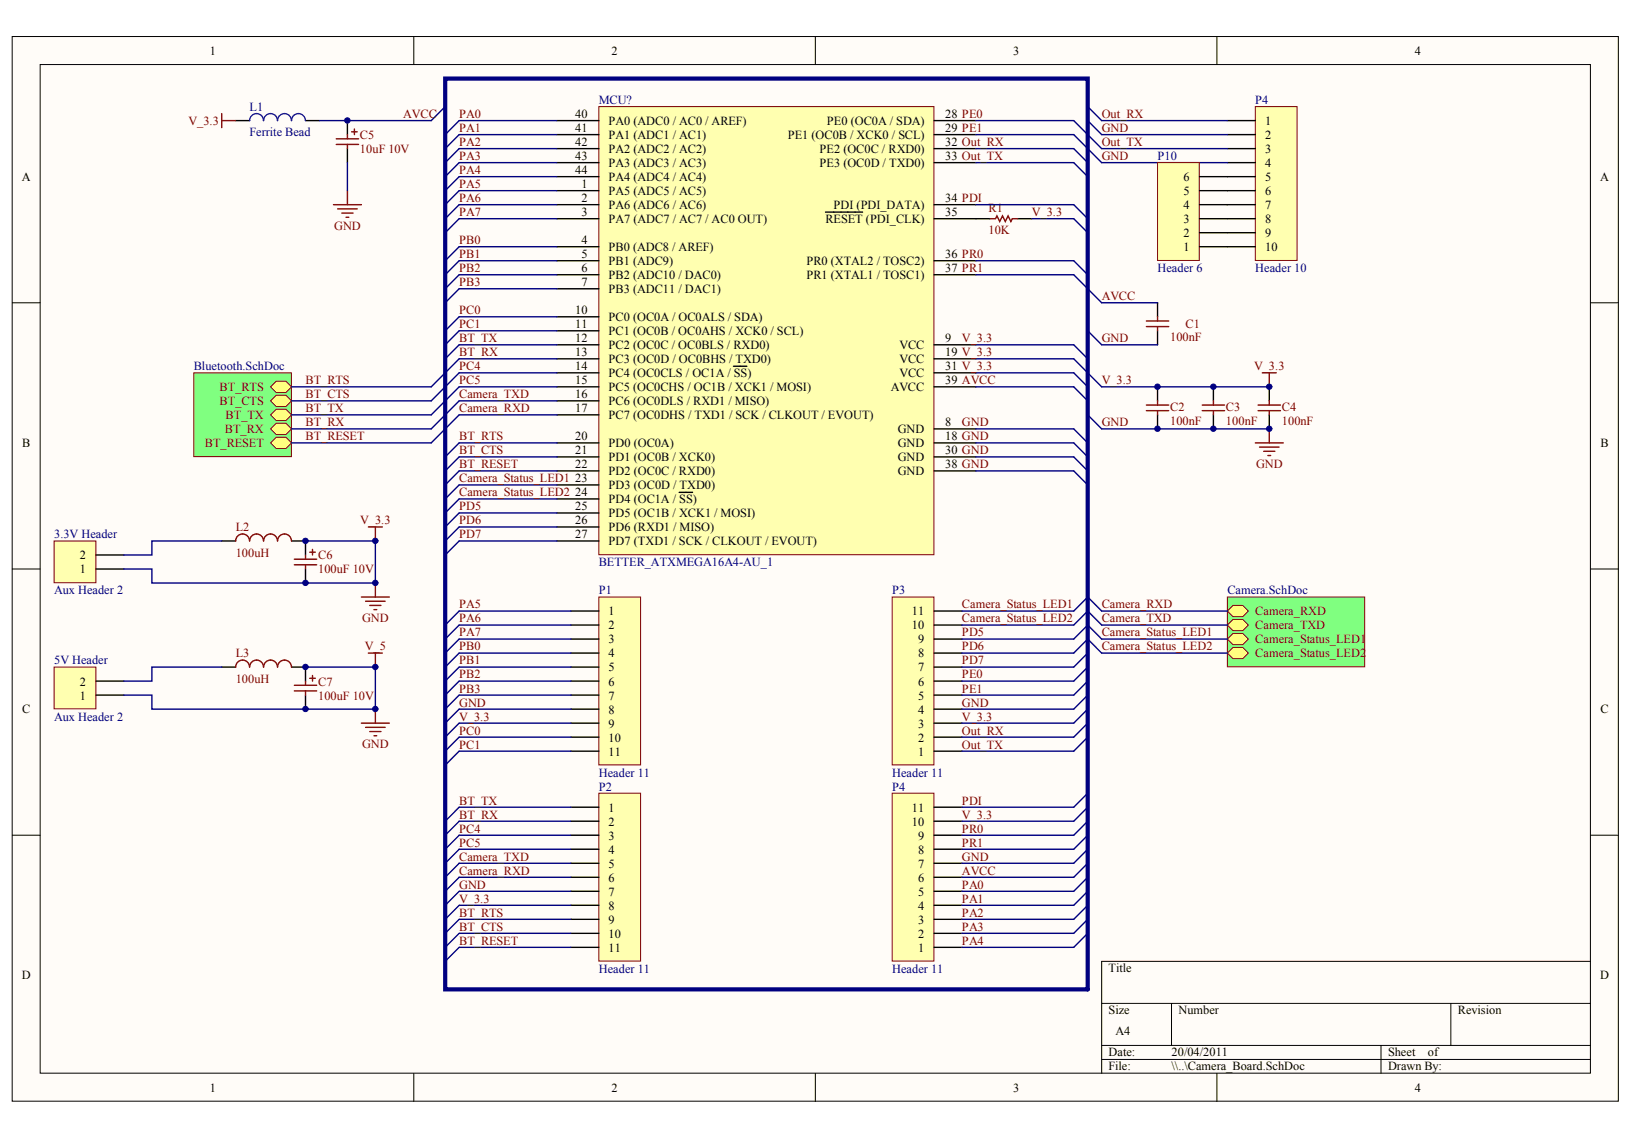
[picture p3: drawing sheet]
<svg xmlns="http://www.w3.org/2000/svg" width="289mm" height="201mm" viewBox="0 0 289 201" stroke-linecap="round" stroke-linejoin="round" font-family="sans-serif">
<defs><g id="words">
<g font-size="2.2">
<text x="37" y="9.7">1</text>
<text x="107.9" y="9.7">2</text>
<text x="178.7" y="9.7">3</text>
<text x="249.5" y="9.7">4</text>
<text x="101.5" y="20.8">40</text>
<text x="101.5" y="23.3">41</text>
<text x="107.4" y="22">PA0 (ADC0 / AC0 / AREF)</text>
<text x="145.9" y="22">PE0 (OC0A / SDA)</text>
<text x="166.7" y="20.8">28 PE0</text>
<text x="166.7" y="23.3">29 PE1</text>
<text x="223.1" y="22">1</text>
<text x="101.5" y="25.8">42</text>
<text x="101.5" y="28.2">43</text>
<text x="107.4" y="24.5">PA1 (ADC1 / AC1)</text>
<text x="107.4" y="27">PA2 (ADC2 / AC2)</text>
<text x="107.4" y="29.5">PA3 (ADC3 / AC3)</text>
<text x="138.9" y="24.5">PE1 (OC0B / XCK0 / SCL)</text>
<text x="144.6" y="27">PE2 (OC0C / RXD0)</text>
<text x="144.6" y="29.5">PE3 (OC0D / TXD0)</text>
<text x="166.7" y="25.8">32 Out_RX</text>
<text x="166.7" y="28.2">33 Out_TX</text>
<text x="223.1" y="24.5">2</text>
<text x="223.1" y="27">3</text>
<text x="223.1" y="29.5">4</text>
<text x="3.9" y="31.9">A</text>
<text x="101.5" y="30.7">44</text>
<text x="102.5" y="35.6">2</text>
<text x="102.5" y="33.2">1</text>
<text x="107.4" y="34.4">PA5 (ADC5 / AC5)</text>
<text x="107.4" y="31.9">PA4 (ADC4 / AC4)</text>
<text x="166.7" y="35.6">34 PDI</text>
<text x="208.7" y="34.4">5</text>
<text x="208.7" y="31.9">6</text>
<text x="223.1" y="31.9">5</text>
<text x="223.1" y="34.4">6</text>
<text x="282.3" y="31.9">A</text>
<text x="102.5" y="38.1">3</text>
<text x="107.4" y="39.4">PA7 (ADC7 / AC7 / AC0 OUT)</text>
<text x="107.4" y="36.9">PA6 (ADC6 / AC6)</text>
<text x="145.6" y="39.4">RESET (PDI_CLK)</text>
<text x="147" y="36.9">PDI (PDI_DATA)</text>
<text x="166.7" y="38.1">35</text>
<text x="208.7" y="41.8">2</text>
<text x="208.7" y="39.4">3</text>
<text x="208.7" y="36.9">4</text>
<text x="223.1" y="36.9">7</text>
<text x="223.1" y="39.4">8</text>
<text x="223.1" y="41.8">9</text>
<text x="102.5" y="43.1">4</text>
<text x="102.5" y="45.5">5</text>
<text x="107.4" y="44.3">PB0 (ADC8 / AREF)</text>
<text x="107.4" y="46.8">PB1 (ADC9)</text>
<text x="142.2" y="46.8">PR0 (XTAL2 / TOSC2)</text>
<text x="166.7" y="45.5">36 PR0</text>
<text x="208.7" y="44.3">1</text>
<text x="223.1" y="44.3">10</text>
<text x="102.5" y="48">6</text>
<text x="102.5" y="50.5">7</text>
<text x="107.4" y="49.2">PB2 (ADC10 / DAC0)</text>
<text x="107.4" y="51.7">PB3 (ADC11 / DAC1)</text>
<text x="142.2" y="49.2">PR1 (XTAL1 / TOSC1)</text>
<text x="166.7" y="48">37 PR1</text>
<text x="101.5" y="55.4">10</text>
<text x="101.5" y="57.9">11</text>
<text x="107.4" y="56.7">PC0 (OC0A / OC0ALS / SDA)</text>
<text x="107.4" y="59.1">PC1 (OC0B / OC0AHS / XCK0 / SCL)</text>
<text x="101.5" y="60.4">12</text>
<text x="101.5" y="62.8">13</text>
<text x="101.5" y="65.3">14</text>
<text x="107.4" y="61.6">PC2 (OC0C / OC0BLS / RXD0)</text>
<text x="107.4" y="64.1">PC3 (OC0D / OC0BHS / TXD0)</text>
<text x="158.6" y="61.6">VCC</text>
<text x="158.6" y="64.1">VCC</text>
<text x="166.7" y="60.4">9</text>
<text x="166.7" y="62.8">19 V_3.3</text>
<text x="166.7" y="65.3">31 V_3.3</text>
<text x="101.5" y="67.8">15</text>
<text x="101.5" y="70.2">16</text>
<text x="107.4" y="66.5">PC4 (OC0CLS / OC1A / SS)</text>
<text x="107.4" y="69">PC5 (OC0CHS / OC1B / XCK1 / MOSI)</text>
<text x="107.4" y="71.5">PC6 (OC0DLS / RXD1 / MISO)</text>
<text x="157.1" y="69">AVCC</text>
<text x="158.6" y="66.5">VCC</text>
<text x="166.7" y="67.8">39 AVCC</text>
<text x="101.5" y="72.7">17</text>
<text x="101.5" y="77.7">20</text>
<text x="107.4" y="74">PC7 (OC0DHS / TXD1 / SCK / CLKOUT / EVOUT)</text>
<text x="158.4" y="76.4">GND</text>
<text x="166.7" y="75.2">8</text>
<text x="166.7" y="77.7">18 GND</text>
<text x="3.9" y="78.8">B</text>
<text x="101.5" y="80.1">21</text>
<text x="101.5" y="82.6">22</text>
<text x="107.4" y="78.9">PD0 (OC0A)</text>
<text x="107.4" y="81.4">PD1 (OC0B / XCK0)</text>
<text x="107.4" y="83.8">PD2 (OC0C / RXD0)</text>
<text x="158.4" y="78.9">GND</text>
<text x="158.4" y="81.4">GND</text>
<text x="158.4" y="83.8">GND</text>
<text x="166.7" y="80.1">30 GND</text>
<text x="166.7" y="82.6">38 GND</text>
<text x="282.3" y="78.8">B</text>
<text x="101.5" y="85.1">23</text>
<text x="101.5" y="87.5">24</text>
<text x="107.4" y="86.3">PD3 (OC0D / TXD0)</text>
<text x="107.4" y="88.8">PD4 (OC1A / SS)</text>
<text x="101.5" y="90">25</text>
<text x="101.5" y="92.5">26</text>
<text x="101.5" y="95">27</text>
<text x="107.4" y="91.3">PD5 (OC1B / XCK1 / MOSI)</text>
<text x="107.4" y="93.7">PD6 (RXD1 / MISO)</text>
<text x="14.1" y="101.1">1</text>
<text x="14.1" y="98.7">2</text>
<text x="107.4" y="96.2">PD7 (TXD1 / SCK / CLKOUT / EVOUT)</text>
<text x="107.4" y="108.6">1</text>
<text x="107.4" y="111">2</text>
<text x="107.4" y="113.5">3</text>
<text x="160.8" y="111">10</text>
<text x="160.8" y="108.6">11</text>
<text x="161.9" y="113.5">9</text>
<text x="107.4" y="116">4</text>
<text x="107.4" y="118.4">5</text>
<text x="161.9" y="118.4">7</text>
<text x="161.9" y="116">8</text>
<text x="3.9" y="125.8">C</text>
<text x="14.1" y="123.4">1</text>
<text x="14.1" y="120.9">2</text>
<text x="107.4" y="120.9">6</text>
<text x="107.4" y="123.4">7</text>
<text x="107.4" y="125.9">8</text>
<text x="161.9" y="125.9">4</text>
<text x="161.9" y="123.4">5</text>
<text x="161.9" y="120.9">6</text>
<text x="282.3" y="125.8">C</text>
<text x="107.4" y="128.3">9</text>
<text x="107.4" y="130.8">10</text>
<text x="161.9" y="130.8">2</text>
<text x="161.9" y="128.3">3</text>
<text x="107.4" y="133.3">11</text>
<text x="161.9" y="133.3">1</text>
<text x="107.4" y="143.2">1</text>
<text x="160.8" y="143.2">11</text>
<text x="107.4" y="145.6">2</text>
<text x="107.4" y="148.1">3</text>
<text x="160.8" y="145.6">10</text>
<text x="161.9" y="148.1">9</text>
<text x="107.4" y="150.6">4</text>
<text x="107.4" y="153">5</text>
<text x="107.4" y="155.5">6</text>
<text x="161.9" y="155.5">6</text>
<text x="161.9" y="153">7</text>
<text x="161.9" y="150.6">8</text>
<text x="107.4" y="158">7</text>
<text x="107.4" y="160.5">8</text>
<text x="161.9" y="160.5">4</text>
<text x="161.9" y="158">5</text>
<text x="107.4" y="162.9">9</text>
<text x="107.4" y="165.4">10</text>
<text x="107.4" y="167.9">11</text>
<text x="161.9" y="167.9">1</text>
<text x="161.9" y="165.4">2</text>
<text x="161.9" y="162.9">3</text>
<text x="3.9" y="172.7">D</text>
<text x="195.6" y="171.5">Title</text>
<text x="282.3" y="172.7">D</text>
<text x="195.6" y="178.9">Size</text>
<text x="207.9" y="178.9">Number</text>
<text x="257.1" y="178.9">Revision</text>
<text x="196.8" y="182.6">A4</text>
<text x="195.6" y="186.3">Date:</text>
<text x="195.6" y="188.8">File:</text>
<text x="206.6" y="186.3">20/04/2011</text>
<text x="206.6" y="188.8">\\..\Camera_Board.SchDoc</text>
<text x="244.8" y="186.3">Sheet</text>
<text x="244.8" y="188.8">Drawn By:</text>
<text x="251.9" y="186.3">of</text>
<text x="37" y="192.6">1</text>
<text x="107.9" y="192.6">2</text>
<text x="178.7" y="192.6">3</text>
<text x="249.5" y="192.6">4</text>
</g>
<g font-size="2.2" fill="#800000">
<text x="33.2" y="22">V_3.3</text>
<text x="71.1" y="20.8">AVCC</text>
<text x="81" y="20.8">PA0</text>
<text x="81" y="23.3">PA1</text>
<text x="194.3" y="20.8">Out_RX</text>
<text x="194.3" y="23.3">GND</text>
<text x="63.5" y="27">10uF 10V</text>
<text x="63.5" y="24.5">C5</text>
<text x="81" y="25.8">PA2</text>
<text x="81" y="28.2">PA3</text>
<text x="194.3" y="25.8">Out_TX</text>
<text x="194.3" y="28.2">GND</text>
<text x="81" y="33.2">PA5</text>
<text x="81" y="35.6">PA6</text>
<text x="81" y="30.7">PA4</text>
<text x="58.9" y="40.5">GND</text>
<text x="81" y="38.1">PA7</text>
<text x="174.4" y="41.3">10K</text>
<text x="174.4" y="37.4">R1</text>
<text x="182" y="38.1">V_3.3</text>
<text x="81" y="43.1">PB0</text>
<text x="81" y="45.5">PB1</text>
<text x="81" y="48">PB2</text>
<text x="81" y="50.5">PB3</text>
<text x="194.3" y="52.9">AVCC</text>
<text x="81" y="55.4">PC0</text>
<text x="81" y="57.9">PC1</text>
<text x="209.1" y="57.9">C1</text>
<text x="81" y="60.4">BT_TX</text>
<text x="81" y="62.8">BT_RX</text>
<text x="81" y="65.3">PC4</text>
<text x="169.7" y="60.4">V_3.3</text>
<text x="194.3" y="60.4">GND</text>
<text x="206.4" y="60.1">100nF</text>
<text x="221.2" y="65.3">V_3.3</text>
<text x="38.7" y="69">BT_RTS</text>
<text x="38.7" y="71.5">BT_CTS</text>
<text x="53.9" y="67.8">BT_RTS</text>
<text x="53.9" y="70.2">BT_CTS</text>
<text x="81" y="70.2">Camera_TXD</text>
<text x="81" y="67.8">PC5</text>
<text x="194.3" y="67.8">V_3.3</text>
<text x="39.7" y="76.4">BT_RX</text>
<text x="39.8" y="74">BT_TX</text>
<text x="53.9" y="72.7">BT_TX</text>
<text x="53.9" y="75.2">BT_RX</text>
<text x="53.9" y="77.7">BT_RESET</text>
<text x="81" y="72.7">Camera_RXD</text>
<text x="81" y="77.7">BT_RTS</text>
<text x="169.7" y="75.2">GND</text>
<text x="194.3" y="75.2">GND</text>
<text x="206.4" y="74.9">100nF</text>
<text x="206.4" y="72.5">C2</text>
<text x="216.3" y="74.9">100nF</text>
<text x="216.3" y="72.5">C3</text>
<text x="226.1" y="74.9">100nF</text>
<text x="226.1" y="72.5">C4</text>
<text x="36.1" y="78.9">BT_RESET</text>
<text x="81" y="80.1">BT_CTS</text>
<text x="81" y="82.6">BT_RESET</text>
<text x="221.5" y="82.5">GND</text>
<text x="81" y="85.1">Camera_Status_LED1</text>
<text x="81" y="87.5">Camera_Status_LED2</text>
<text x="41.6" y="93.7">L2</text>
<text x="63.5" y="92.5">V_3.3</text>
<text x="81" y="90">PD5</text>
<text x="81" y="92.5">PD6</text>
<text x="81" y="95">PD7</text>
<text x="41.6" y="98.2">100uH</text>
<text x="56.1" y="101.1">100uF 10V</text>
<text x="56.1" y="98.7">C6</text>
<text x="81" y="107.3">PA5</text>
<text x="169.7" y="107.3">Camera_Status_LED1</text>
<text x="194.3" y="107.3">Camera_RXD</text>
<text x="63.9" y="109.7">GND</text>
<text x="81" y="109.8">PA6</text>
<text x="81" y="112.3">PA7</text>
<text x="169.7" y="109.8">Camera_Status_LED2</text>
<text x="169.7" y="112.3">PD5</text>
<text x="194.3" y="112.3">Camera_Status_LED1</text>
<text x="194.3" y="109.8">Camera_TXD</text>
<text x="221.4" y="108.6">Camera_RXD</text>
<text x="221.4" y="113.5">Camera_Status_LED1</text>
<text x="221.4" y="111">Camera_TXD</text>
<text x="41.6" y="116">L3</text>
<text x="64.4" y="114.7">V_5</text>
<text x="81" y="114.7">PB0</text>
<text x="81" y="117.2">PB1</text>
<text x="81" y="119.7">PB2</text>
<text x="169.7" y="114.7">PD6</text>
<text x="169.7" y="117.2">PD7</text>
<text x="169.7" y="119.7">PE0</text>
<text x="194.3" y="114.7">Camera_Status_LED2</text>
<text x="221.4" y="116">Camera_Status_LED2</text>
<text x="41.6" y="120.4">100uH</text>
<text x="56.1" y="123.4">100uF 10V</text>
<text x="56.1" y="120.9">C7</text>
<text x="81" y="122.2">PB3</text>
<text x="81" y="124.6">GND</text>
<text x="169.7" y="122.2">PE1</text>
<text x="169.7" y="124.6">GND</text>
<text x="63.9" y="132">GND</text>
<text x="81" y="127.1">V_3.3</text>
<text x="81" y="129.6">PC0</text>
<text x="169.7" y="127.1">V_3.3</text>
<text x="169.7" y="129.6">Out_RX</text>
<text x="81" y="132">PC1</text>
<text x="169.7" y="132">Out_TX</text>
<text x="81" y="141.9">BT_TX</text>
<text x="169.7" y="141.9">PDI</text>
<text x="81" y="144.4">BT_RX</text>
<text x="81" y="146.9">PC4</text>
<text x="81" y="149.3">PC5</text>
<text x="169.7" y="144.4">V_3.3</text>
<text x="169.7" y="146.9">PR0</text>
<text x="169.7" y="149.3">PR1</text>
<text x="81" y="151.8">Camera_TXD</text>
<text x="81" y="154.3">Camera_RXD</text>
<text x="169.7" y="151.8">GND</text>
<text x="169.7" y="154.3">AVCC</text>
<text x="81" y="156.8">GND</text>
<text x="81" y="159.2">V_3.3</text>
<text x="81" y="161.7">BT_RTS</text>
<text x="169.7" y="156.8">PA0</text>
<text x="169.7" y="159.2">PA1</text>
<text x="169.7" y="161.7">PA2</text>
<text x="81" y="164.2">BT_CTS</text>
<text x="81" y="166.6">BT_RESET</text>
<text x="169.7" y="164.2">PA3</text>
<text x="169.7" y="166.6">PA4</text>
</g>
<g font-size="2.2" fill="#000080">
<text x="44" y="19.6">L1</text>
<text x="105.6" y="18.3">MCU?</text>
<text x="221.4" y="18.3">P4</text>
<text x="44" y="24">Ferrite Bead</text>
<text x="204.2" y="28.2">P10</text>
<text x="204.2" y="48">Header 6</text>
<text x="221.4" y="48">Header 10</text>
<text x="34.2" y="65.3">Bluetooth.SchDoc</text>
<text x="9.5" y="95">3.3V Header</text>
<text x="105.6" y="99.9">BETTER_ATXMEGA16A4-AU_1</text>
<text x="9.5" y="104.8">Aux Header 2</text>
<text x="105.6" y="104.8">P1</text>
<text x="157.4" y="104.8">P3</text>
<text x="216.5" y="104.8">Camera.SchDoc</text>
<text x="9.5" y="117.2">5V Header</text>
<text x="9.5" y="127.1">Aux Header 2</text>
<text x="105.6" y="137">Header 11</text>
<text x="157.4" y="137">Header 11</text>
<text x="105.6" y="139.5">P2</text>
<text x="157.4" y="139.5">P4</text>
<text x="105.6" y="171.6">Header 11</text>
<text x="157.4" y="171.6">Header 11</text>
</g>
</g></defs>
<g fill="#fffcf8" stroke="#000" stroke-width=".18">
<path d="M2.2 6.4h283.3v187.8h-283.3z"/>
<path d="M7.1 11.4h273.4v177.9h-273.4z"/>
</g>
<g fill="none" stroke="#000" stroke-width=".18">
<path d="M73 6.4v5M143.8 6.4v5M214.6 6.4v5M2.2 53.4h4.9M280.6 53.4h4.9M2.2 100.4h4.9M280.6 100.4h4.9M2.2 147.3h4.9M280.6 147.3h4.9M194.3 177h86.3M206.6 177v7.4M255.9 177v7.4"/>
<path d="M280.6 169.6h-86.3v19.7M73 189.3v5M143.8 189.3v5M194.3 184.4h86.3M194.3 186.9h86.3M214.6 189.3v5M243.6 184.4v4.9"/>
</g>
<path d="M221.4 18.8h7.4v27.1h-7.4z" fill="#ffffb0" stroke="#800000" stroke-width=".18"/>
<path d="M216.5 21.3h4.9M216.5 23.7h4.9M216.5 26.2h4.9M216.5 28.7h4.9M216.5 31.2h4.9M216.5 33.6h4.9M216.5 36.1h4.9M216.5 38.6h4.9M216.5 41h4.9M216.5 43.5h4.9" fill="none" stroke="#000" stroke-width=".25"/>
<path d="M34.2 65.8h17.2v14.7h-17.2z" fill="#80ff80" stroke="#800000" stroke-width=".18"/>
<g fill="#ffff80" stroke="#800000" stroke-width=".18">
<path d="M48.7 74.7h1.7l1 .9-1 1h-1.7l-1-1z" fill-rule="evenodd"/>
<path d="M48.7 72.2h1.7l1 1-1 1h-1.7l-1-1z" fill-rule="evenodd"/>
<path d="M48.7 67.2h1.7l1 1-1 1h-1.7l-1-1z" fill-rule="evenodd"/>
<path d="M48.7 69.7h1.7l1 1-1 1h-1.7l-1-1z" fill-rule="evenodd"/>
<path d="M48.7 77.1h1.7l1 1-1 1h-1.7l-1-1z" fill-rule="evenodd"/>
</g>
<path d="M216.5 105.3h24.2v12.3h-24.2z" fill="#80ff80" stroke="#800000" stroke-width=".18"/>
<g fill="#ffff80" stroke="#800000" stroke-width=".18">
<path d="M217.5 106.8h1.7l1 1-1 1h-1.7l-1-1z" fill-rule="evenodd"/>
<path d="M217.5 111.7h1.7l1 1-1 1h-1.7l-1-1z" fill-rule="evenodd"/>
<path d="M217.5 114.2h1.7l1 1-1 1h-1.7l-1-1z" fill-rule="evenodd"/>
<path d="M217.5 109.3h1.7l1 1-1 .9h-1.7l-1-.9z" fill-rule="evenodd"/>
</g>
<path d="M105.6 18.8h59.1v79h-59.1z" fill="#ffffb0" stroke="#800000" stroke-width=".18"/>
<g fill="none" stroke="#000" stroke-width=".25">
<path d="M41.6 21.3h2.4M53.9 21.3h2.5M61.3 21.3v2.4M61.3 26.2v2.5M98.2 38.6h7.4M98.2 36.1h7.4M98.2 33.6h7.4M98.2 21.3h7.4M98.2 23.7h7.4M98.2 26.2h7.4M98.2 28.7h7.4M98.2 31.2h7.4"/>
<path d="M145.6 37.4h6.5M164.8 38.6h9.8M164.8 36.1h7.3M164.8 21.3h7.3M164.8 23.7h7.3M164.8 26.2h7.3M164.8 28.7h7.3M179.5 38.6h2.5M98.2 43.5h7.4M98.2 48.5h7.4M98.2 50.9h7.4M98.2 55.9h7.4"/>
<path d="M98.2 58.3h7.4M98.2 46h7.4M164.8 48.5h7.3M164.8 46h7.3M204.2 53.4v2.5M204.2 58.3v2.5M98.2 60.8h7.4M98.2 63.3h7.4M98.2 65.8h7.4M98.2 68.2h7.4M98.2 70.7h7.4M98.2 73.2h7.4"/>
<path d="M98.2 78.1h7.4M129.4 64.6h2.3M164.8 75.6h7.3M164.8 60.8h7.3M164.8 63.3h7.3M164.8 65.8h7.3M164.8 68.2h7.3M164.8 78.1h7.3M204.2 68.2v2.5M204.2 73.2v2.4M214 68.2v2.5M214 73.2v2.4"/>
<path d="M223.9 68.2v2.5M223.9 73.2v2.4M39.1 95.4h2.5M51.4 95.4h2.5v2.5M98.2 80.6h7.4M98.2 83.1h7.4M98.2 85.5h7.4M98.2 88h7.4M98.2 90.5h7.4M98.2 93h7.4M98.2 95.4h7.4M119.8 86.8h2.4"/>
<path d="M164.8 80.6h7.3M164.8 83.1h7.3M53.9 100.4v2.4"/>
</g>
<g fill="none" stroke="#800000" stroke-width=".25">
<path d="M39.1 20v2.5M39.1 21.3h2.5M58.8 36.1h4.9M59.3 24.5h4M59.3 25.5h4M59.6 36.8h3.4M60.3 37.6h2M61 38.3h.5M61.3 23.7v.8M61.3 25.5v.7M61.3 33.6v2.5M62 23.3h1"/>
<path d="M62.5 22.8v.9M174.6 38.6h1l.2-.5 .5 1 .5-1 .5 1 .5-1 .5 1 .3-.5h.9M202.2 56.6h3.9M202.2 57.6h3.9M204.2 55.9v.7M204.2 57.6v.7M202.2 71.4h3.9M202.2 72.4h3.9M204.2 70.7v.7M204.2 72.4v.8M212.1 71.4h3.9M212.1 72.4h3.9"/>
<path d="M214 70.7v.7M214 72.4v.8M221.4 78.1h5M221.9 71.4h4M221.9 72.4h4M222.2 78.9h3.4M222.7 65.8h2.4M222.9 79.6h2M223.9 65.8v2.4M223.9 70.7v.7M223.9 72.4v.8M223.9 75.6v2.5"/>
<path d="M44 95.4a1.22 1.22 0 0 0-1.2-1.2 1.22 1.22 0 0 0-1.2 1.2M51.4 95.4a1.23 1.23 0 0 0-1.2-1.2 1.23 1.23 0 0 0-1.3 1.2 1.23 1.23 0 0 0-1.2-1.2 1.23 1.23 0 0 0-1.2 1.2 1.22 1.22 0 0 0-1.2-1.2 1.22 1.22 0 0 0-1.3 1.2M51.9 98.6h4M51.9 99.6h4M53.9 97.9v.7M53.9 99.6v.8M54.6 97.4h1M55.1 96.9v1M65 93h2.4M66.2 93v2.4M223.6 80.3h.5M63.7 105.3h5"/>
<path d="M64.5 106.1h3.4M65.2 106.8h2M66 107.5h.5M66.2 102.8v2.5"/>
</g>
<path d="M53.9 21.3a1.23 1.23 0 0 0-1.3-1.3 1.23 1.23 0 0 0-1.2 1.3 1.23 1.23 0 0 0-1.2-1.3 1.23 1.23 0 0 0-1.3 1.3 1.23 1.23 0 0 0-1.2-1.3 1.23 1.23 0 0 0-1.2 1.3 1.22 1.22 0 0 0-1.2-1.3 1.22 1.22 0 0 0-1.3 1.3" fill="none" stroke="#00f" stroke-width=".25"/>
<g fill="none" stroke="#000080" stroke-width=".25">
<path d="M78.5 18.8l-2.4 2.5h-19.7M191.9 18.8l2.4 2.5h22.2M61.3 28.7v4.9M172.1 28.7h17.3l2.5 2.5M172.1 26.2h17.3l2.5 2.5M182 38.6h7.4l2.5 2.4M191.9 26.2l2.4 2.5h22.2M191.9 23.7l2.4 2.5h22.2M191.9 21.3l2.4 2.4h22.2M191.9 58.3l2.4 2.5h9.9M191.9 50.9l2.4 2.5h9.9M78.5 70.7l-2.4 2.5h-24.7"/>
<path d="M78.5 68.2l-2.4 2.5h-24.7M98.2 73.2h-17.2l-4.9 4.9h-24.7M98.2 70.7h-17.2l-4.9 4.9h-24.7M98.2 63.3h-17.2l-4.9 4.9h-24.7M98.2 78.1h-17.2l-2.5 2.5M98.2 60.8h-17.2l-2.5 2.5M172.1 68.2h17.3l2.5 2.5M172.1 63.3h17.3l4.9 4.9h29.6M172.1 75.6h17.3l2.5 2.5M172.1 78.1h17.3l2.5 2.5M172.1 60.8h17.3l2.5 2.5M172.1 65.8h17.3l2.5 2.4"/>
<path d="M191.9 73.2l2.4 2.4h29.6M98.2 80.6h-17.2l-2.5 2.5M98.2 83.1h-17.2l-2.5 2.4M98.2 85.5h-17.2l-2.5 2.5M98.2 88h-17.2l-2.5 2.5M172.1 80.6h17.3l2.5 2.5M172.1 83.1h17.3l2.5 2.4M191.9 105.3l2.4 2.5h22.2M191.9 107.8l2.4 2.5h22.2M191.9 110.3l2.4 2.4h22.2M191.9 112.7l2.4 2.5h22.2"/>
</g>
<path d="M9.5 95.4h7.4v7.4h-7.4z" fill="#ffffb0" stroke="#800000" stroke-width=".18"/>
<path d="M16.9 97.9h5M16.9 100.4h5M39.1 117.7h2.5M51.4 117.7h2.5v2.4M53.9 122.6v2.5" fill="none" stroke="#000" stroke-width=".25"/>
<path d="M39.1 95.4h-12.3v2.5h-4.9M53.9 95.4h12.3v7.4h-39.4v-2.4h-4.9" fill="none" stroke="#000080" stroke-width=".25"/>
<g fill="none" stroke="#800000" stroke-width=".25">
<path d="M44 117.7a1.22 1.22 0 0 0-1.2-1.3 1.22 1.22 0 0 0-1.2 1.3M51.4 117.7a1.23 1.23 0 0 0-1.2-1.3 1.23 1.23 0 0 0-1.3 1.3 1.23 1.23 0 0 0-1.2-1.3 1.23 1.23 0 0 0-1.2 1.3 1.22 1.22 0 0 0-1.2-1.3 1.22 1.22 0 0 0-1.3 1.3M54.6 119.6h1M55.1 119.2v.9M65 115.2h2.4M66.2 115.2v2.5M51.9 120.9h4M51.9 121.9h4M53.9 120.1v.8M53.9 121.9v.7M63.7 127.6h5M64.5 128.3h3.4"/>
<path d="M65.2 129h2M66 129.8h.5M66.2 125.1v2.5"/>
</g>
<path d="M9.5 117.7h7.4v7.3h-7.4z" fill="#ffffb0" stroke="#800000" stroke-width=".18"/>
<path d="M16.9 122.6h5M16.9 120.1h5" fill="none" stroke="#000" stroke-width=".25"/>
<path d="M39.1 117.7h-12.3v2.4h-4.9M53.9 117.7h12.3v7.4h-39.4v-2.5h-4.9" fill="none" stroke="#000080" stroke-width=".25"/>
<path d="M105.6 105.3h7.4v29.6h-7.4z" fill="#ffffb0" stroke="#800000" stroke-width=".18"/>
<path d="M100.7 107.8h4.9M100.7 110.3h4.9M100.7 112.7h4.9M100.7 115.2h4.9M100.7 117.7h4.9M100.7 120.1h4.9M100.7 122.6h4.9M100.7 125.1h4.9M100.7 127.6h4.9M100.7 130h4.9M100.7 132.5h4.9" fill="none" stroke="#000" stroke-width=".25"/>
<g fill="none" stroke="#000080" stroke-width=".25">
<path d="M98.2 33.6h-17.2l-2.5 2.5M98.2 36.1h-17.2l-2.5 2.5M98.2 38.6h-17.2l-2.5 2.4M98.2 43.5h-17.2l-2.5 2.5M98.2 46h-17.2l-2.5 2.5M98.2 48.5h-17.2l-2.5 2.4M98.2 50.9h-17.2l-2.5 2.5M98.2 55.9h-17.2l-2.5 2.4M98.2 58.3h-17.2l-2.5 2.5M100.7 107.8h-19.7l-2.5 2.5M100.7 110.3h-19.7l-2.5 2.4M100.7 112.7h-19.7l-2.5 2.5"/>
<path d="M100.7 115.2h-19.7l-2.5 2.5M100.7 117.7h-19.7l-2.5 2.4M100.7 120.1h-19.7l-2.5 2.5M100.7 122.6h-19.7l-2.5 2.5M100.7 125.1h-19.7l-2.5 2.5M100.7 127.6h-19.7l-2.5 2.4M100.7 130h-19.7l-2.5 2.5M100.7 132.5h-19.7l-2.5 2.5"/>
</g>
<path d="M105.6 139.9h7.4v29.6h-7.4z" fill="#ffffb0" stroke="#800000" stroke-width=".18"/>
<path d="M100.7 142.4h4.9M100.7 144.9h4.9M100.7 147.3h4.9M100.7 149.8h4.9M100.7 152.3h4.9M100.7 154.7h4.9M100.7 157.2h4.9M100.7 159.7h4.9M100.7 162.2h4.9M100.7 164.6h4.9M100.7 167.1h4.9" fill="none" stroke="#000" stroke-width=".25"/>
<path d="M100.7 142.4h-19.7l-2.5 2.5M100.7 144.9h-19.7l-2.5 2.4M100.7 147.3h-19.7l-2.5 2.5M100.7 149.8h-19.7l-2.5 2.5M100.7 152.3h-19.7l-2.5 2.4M100.7 154.7h-19.7l-2.5 2.5M100.7 157.2h-19.7l-2.5 2.5M100.7 159.7h-19.7l-2.5 2.5M100.7 162.2h-19.7l-2.5 2.4M100.7 164.6h-19.7l-2.5 2.5M100.7 167.1h-19.7l-2.5 2.5" fill="none" stroke="#000080" stroke-width=".25"/>
<path d="M157.4 105.3h7.3v29.6h-7.3z" fill="#ffffb0" stroke="#800000" stroke-width=".18"/>
<path d="M164.8 117.7h4.9M164.8 115.2h4.9M164.8 112.7h4.9M164.8 110.3h4.9M164.8 107.8h4.9M164.8 132.5h4.9M164.8 130h4.9M164.8 127.6h4.9M164.8 125.1h4.9M164.8 122.6h4.9M164.8 120.1h4.9" fill="none" stroke="#000" stroke-width=".25"/>
<path d="M191.9 117.7l-2.5 2.4h-19.7M191.9 115.2l-2.5 2.5h-19.7M191.9 112.7l-2.5 2.5h-19.7M191.9 110.3l-2.5 2.4h-19.7M191.9 107.8l-2.5 2.5h-19.7M191.9 105.3l-2.5 2.5h-19.7M191.9 130l-2.5 2.5h-19.7M191.9 127.6l-2.5 2.4h-19.7M191.9 125.1l-2.5 2.5h-19.7M191.9 122.6l-2.5 2.5h-19.7M191.9 120.1l-2.5 2.5h-19.7" fill="none" stroke="#000080" stroke-width=".25"/>
<path d="M157.4 139.9h7.3v29.6h-7.3z" fill="#ffffb0" stroke="#800000" stroke-width=".18"/>
<path d="M164.8 159.7h4.9M164.8 157.2h4.9M164.8 154.7h4.9M164.8 152.3h4.9M164.8 149.8h4.9M164.8 147.3h4.9M164.8 144.9h4.9M164.8 142.4h4.9M164.8 167.1h4.9M164.8 164.6h4.9M164.8 162.2h4.9" fill="none" stroke="#000" stroke-width=".25"/>
<g fill="none" stroke="#000080" stroke-width=".25">
<path d="M98.2 21.3h-17.2l-2.5 2.4M98.2 23.7h-17.2l-2.5 2.5M98.2 26.2h-17.2l-2.5 2.5M98.2 28.7h-17.2l-2.5 2.5M98.2 31.2h-17.2l-2.5 2.4M172.1 21.3h17.3l2.5 2.4M172.1 23.7h17.3l2.5 2.5M172.1 36.1h17.3l2.5 2.5M172.1 48.5h17.3l2.5 2.4M172.1 46h17.3l2.5 2.5M98.2 65.8h-17.2l-2.5 2.4M98.2 68.2h-17.2l-2.5 2.5"/>
<path d="M98.2 90.5h-17.2l-2.5 2.5M98.2 93h-17.2l-2.5 2.4M98.2 95.4h-17.2l-2.5 2.5M191.9 139.9l-2.5 2.5h-19.7M191.9 159.7l-2.5 2.5h-19.7M191.9 157.2l-2.5 2.5h-19.7M191.9 154.7l-2.5 2.5h-19.7M191.9 152.3l-2.5 2.4h-19.7M191.9 149.8l-2.5 2.5h-19.7M191.9 147.3l-2.5 2.5h-19.7M191.9 144.9l-2.5 2.4h-19.7M191.9 142.4l-2.5 2.5h-19.7"/>
<path d="M191.9 164.6l-2.5 2.5h-19.7M191.9 162.2l-2.5 2.4h-19.7"/>
</g>
<path d="M78.5 13.9h113.4v160.6h-113.4z" fill="none" stroke="#000080" stroke-width=".74"/>
<path d="M204.2 28.7h7.3v17.2h-7.3z" fill="#ffffb0" stroke="#800000" stroke-width=".18"/>
<path d="M211.6 38.6h4.9M211.6 36.1h4.9M211.6 33.6h4.9M211.6 31.2h4.9M211.6 43.5h4.9M211.6 41h4.9" fill="none" stroke="#000" stroke-width=".25"/>
<g fill="#000080" stroke="#000080" stroke-width=".18">
<circle cx="53.9" cy="125.1" r=".48"/>
<circle cx="53.9" cy="117.6" r=".48"/>
<circle cx="53.9" cy="102.8" r=".48"/>
<circle cx="53.9" cy="95.4" r=".48"/>
<circle cx="61.3" cy="21.2" r=".48"/>
<circle cx="66.2" cy="125.1" r=".48"/>
<circle cx="66.2" cy="117.6" r=".48"/>
<circle cx="66.2" cy="102.8" r=".48"/>
<circle cx="66.2" cy="95.4" r=".48"/>
<circle cx="204.2" cy="75.6" r=".48"/>
<circle cx="204.2" cy="68.2" r=".48"/>
<circle cx="214" cy="75.6" r=".48"/>
<circle cx="214" cy="68.2" r=".48"/>
<circle cx="223.9" cy="75.6" r=".48"/>
<circle cx="223.9" cy="68.2" r=".48"/>
</g>
<use href="#words"/>
</svg>
